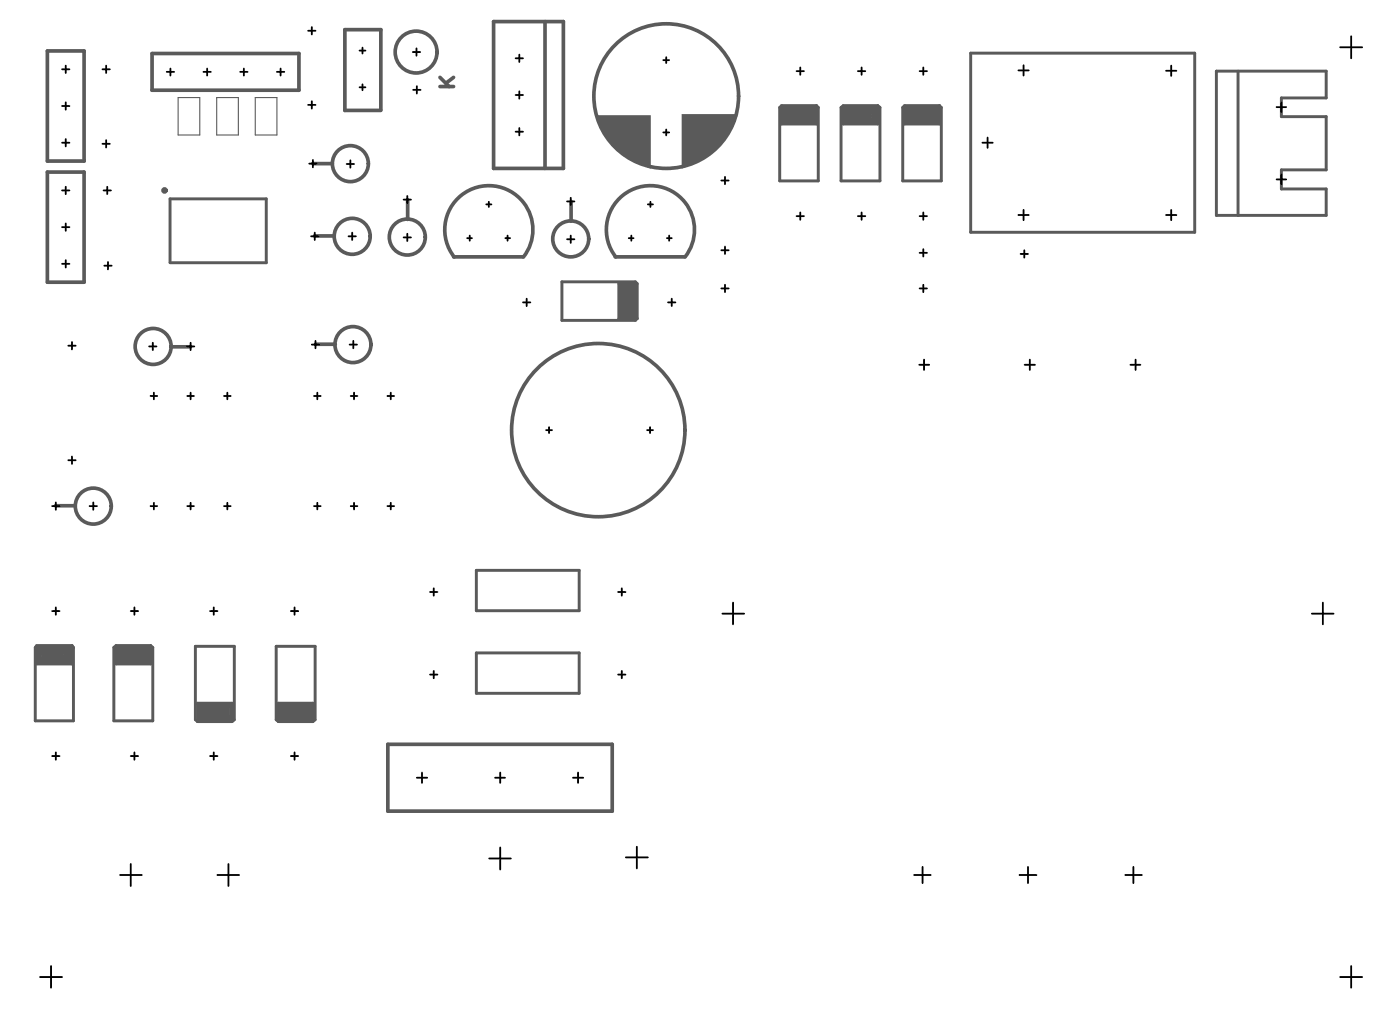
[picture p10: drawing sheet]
<svg xmlns="http://www.w3.org/2000/svg" width="161mm" height="118mm" viewBox="0 0 161 118" stroke-linecap="round" stroke-linejoin="round" font-family="sans-serif">
<g fill="#5a5a5a">
<path d="M68.4 13.2h6.4v6.2l-3.1-1.5-2.3-2.5z"/>
<path d="M78.3 13.1h6.5l-.6 1.6-1.4 1.9-1.5 1.3-3 1.5z"/>
</g>
<g fill="none" stroke="#5a5a5a" stroke-width=".34">
<path d="M89.6 12.3l.2-.2h4l.2 .2v8.5h-4.4zM93.8 12.1v2.1h-4v-1.9h3.8v1.7h-3.6v-1.4h3.4v1.2h-3.2v-1h3v1l-.2-.2h-2.6v-.6h2.6v.4h-2.4v-.2h2.2M96.6 12.3l.3-.2h4l.2 .2v8.5h-4.5zM100.9 12.1v2.1h-4v-1.9h3.8v1.7h-3.6v-1.4h3.3v1.2h-3.1v-1h3v1l-.3-.2h-2.5v-.6h2.5v.4h-2.3v-.2h2.1M103.7 12.3l.2-.2h4l.3 .2v8.5h-4.5zM107.9 12.1v2.1h-4v-1.9h3.8v1.7h-3.5v-1.4h3.3v1.2h-3.1v-1h2.9v1l-.2-.2h-2.5v-.6h2.5v.4h-2.3v-.2h2.1M111.5 6.1h25.8v20.6h-25.8zM139.8 8.2h12.6v3h-5.2v2.2h5.2v6.1h-5.2v2.2h5.2v3h-12.6zM142.3 8.2v16.5M19.5 30.1v-7.3h11.1v7.4h-11.1M64.6 32.4h8.4l.2 .2v4l-.2 .2h-8.4zM72.2 35.5v-2.1h-.2v2.3h.4v-2.5h-.7v2.5l-.2 .2h1.1v-2.9h-1.1v3.2h1.3v-3.4h-1.5v3.6h1.7v-3.8h-1.9v4h2.1"/>
<path d="M4.2 74.1h4.1l.1 .3v8.4h-4.3v-8.4zM8.3 74.1v2.1h-4.1v-1.8h3.8v1.6h-3.5v-1.4h3.3v1.2h-3.2v-1h3v1l-.2-.2h-2.5v-.6h2.5v.4h-2.3v-.2h2.1M13.1 74.4l.2-.3h4l.3 .3v8.4h-4.5zM17.3 74.1v2.1h-4v-1.8h3.8v1.6h-3.6v-1.4h3.4v1.2h-3.1v-1h2.9v1l-.2-.2h-2.6v-.6h2.6v.4h-2.3v-.2h2.1M22.5 74.2h4.4v8.5l-.2 .2h-4l-.2-.2zM31.7 74.2h4.5v8.5l-.2 .2h-4l-.3-.2zM54.7 65.5h11.9v4.6h-11.9zM54.7 75h11.9v4.6h-11.9zM23.7 81.8h2.1v-.2h-2.3v.4h2.6v-.6h-2.6l-.2-.2v1h2.9v-1h-3.1v1.2h3.4v-1.4h-3.6v1.7h3.8v-1.9h-4v2.1M33 81.8h2.1v-.2h-2.3v.4h2.6v-.6h-2.6l-.2-.2v1h2.9v-1h-3.1v1.2h3.4v-1.4h-3.6v1.7h3.8v-1.9h-4v2.1"/>
<circle cx="18.9" cy="21.9" r=".21"/>
</g>
<g fill="none" stroke="#5a5a5a" stroke-width=".42">
<path d="M5.4 5.9h4.3v12.6h-4.3zM5.4 19.8h4.3v12.6h-4.3zM17.5 6.1h16.9v4.3h-16.9zM35.9 18.8h2.3M43.8 12.6v-9.2h-4.2v9.3h4.2M50.6 9.9h1.5M50.6 8.9l1 1M52.1 8.9l-.9 .7M56.7 2.5h8v16.8h-8zM62.6 2.5v16.8M19.6 39.8h2.3M36.1 27.1h2.3"/>
<path d="M36.3 39.5h2.2M46.8 22.9v2.3M52.1 29.5h8M52.2 29.5a5.1 5.1 0 0 1 .5-6.8 5.1 5.1 0 0 1 6.9 0 5.1 5.1 0 0 1 .5 6.8M65.6 23.1v2.3M70.7 29.5h8M70.8 29.5a5.1 5.1 0 0 1 .5-6.8 5.1 5.1 0 0 1 6.9 0 5.1 5.1 0 0 1 .5 6.8M6.4 58.1h2.3M44.6 85.5h25.7v7.7h-25.7z"/>
<circle cx="40.3" cy="18.8" r="2.07"/>
<circle cx="47.8" cy="6" r="2.4"/>
<circle cx="76.6" cy="11" r="8.3"/>
<circle cx="17.6" cy="39.8" r="2.07"/>
<circle cx="40.5" cy="27.1" r="2.07"/>
<circle cx="40.6" cy="39.6" r="2.07"/>
<circle cx="46.8" cy="27.2" r="2.07"/>
<circle cx="65.6" cy="27.4" r="2.07"/>
<circle cx="10.7" cy="58.1" r="2.07"/>
<circle cx="68.7" cy="49.4" r="10"/>
</g>
<path d="M20.5 11.2h2.5v4.3h-2.5zM24.9 11.2h2.5v4.3h-2.5zM29.3 11.2h2.5v4.3h-2.5z" fill="none" stroke="#5a5a5a" stroke-width=".13"/>
<g fill="none" stroke="#000" stroke-width=".21">
<path d="M7.1 16.4h.9M7.1 8h.9M7.1 12.2h.9M7.6 7.5v.9M7.6 11.8v.8M7.6 16v.8M11.8 16.5h.8M11.8 8h.8M12.2 7.5v.9M12.2 16.1v.8M19.2 8.3h.8M19.6 7.9v.8"/>
<path d="M23.4 8.3h.8M23.8 7.9v.8M27.6 8.3h.8M28 7.9v.8M31.8 8.3h.9M32.2 7.9v.8M35.4 12h.9M35.4 3.5h.9M35.5 18.8h.9M35.8 3.1v.9M35.8 11.6v.9M36 18.4v.8"/>
<path d="M39.8 18.8h.9M40.3 18.4v.9M41.3 5.8h.7M41.3 10h.7M41.7 5.5v.6M41.7 9.7v.7M47.4 6h.9M47.5 10.3h.8M47.9 5.6v.8M47.9 9.9v.8M59.2 10.9h.9M59.2 15.1h.9"/>
<path d="M59.2 6.7h.9M59.7 6.3v.8M59.7 10.5v.8M59.7 14.7v.8M76.2 15.2h.7M76.2 6.9h.7M76.6 6.6v.6M76.6 14.9v.6M91.5 8.2h.9M92 7.7v.9M98.6 8.2h.8M99 7.7v.9"/>
<path d="M105.7 8.2h.8M106.1 7.7v.9M112.9 16.4h1.2M113.5 15.8v1.2M117 8.1h1.2M117.6 7.5v1.2M134 8.1h1.2M134.6 7.5v1.2M146.7 12.3h1.1M147.2 11.8v1M154 5.4h2.5M155.3 4.2v2.5"/>
<path d="M7.1 21.9h.9M7.1 26.1h.9M7.1 30.3h.9M7.6 21.4v.9M7.6 25.7v.8M7.6 29.9v.8M7.8 39.7h.9M8.3 39.3v.8M11.9 21.9h.8M12 30.5h.8M12.3 21.4v.9M12.4 30.1v.8"/>
<path d="M17.1 39.8h.9M17.6 39.4v.8M21.5 39.8h.8M21.9 39.4v.8M35.7 27.1h.9M35.8 39.6h.9M36.2 26.7v.9M36.3 39.2v.8M40 27.1h.9M40.2 39.6h.8M40.5 26.7v.9M40.6 39.2v.8"/>
<path d="M46.4 27.3h.8M46.4 22.9h.8M46.8 22.5v.8M46.8 26.8v.9M53.7 27.4h.5M54 27.1v.5M55.9 23.5h.6M56.2 23.2v.6M58.1 27.4h.5M58.3 27.1v.5M60.1 34.7h.8M60.5 34.3v.8"/>
<path d="M65.2 27.5h.8M65.2 23.1h.8M65.6 22.7v.9M65.6 27.1v.8M72.2 27.4h.6M72.5 27.1v.5M74.4 23.5h.6M74.7 23.2v.6M76.6 27.4h.6M76.8 34.7h.8M76.9 27.1v.5M77.2 34.3v.8"/>
<path d="M82.9 33.1h.8M82.9 28.7h.8M82.9 20.7h.8M83.3 20.3v.9M83.3 28.3v.9M83.3 32.7v.8M91.5 24.8h.9M92 24.4v.8M98.6 24.8h.8M99 24.4v.8M105.7 29h.8M105.7 33.1h.8"/>
<path d="M105.7 24.8h.8M106.1 24.4v.8M106.1 28.6v.9M106.1 32.7v.8M117 24.7h1.2M117.3 29.2h.8M117.6 24.1v1.2M117.7 28.7v.9M134 24.7h1.2M134.6 24.1v1.2M146.7 20.6h1.1M147.2 20.1v1.1"/>
<path d="M6 58.1h.8M6.4 57.7v.8M7.8 52.9h.9M8.3 52.4v.9M10.3 58.1h.8M10.7 57.7v.8M17.3 58.1h.8M17.3 45.5h.8M17.7 45.1v.8M17.7 57.7v.8M21.5 58.1h.8M21.5 45.5h.8"/>
<path d="M21.9 45.1v.8M21.9 57.7v.8M25.7 58.1h.8M25.7 45.5h.8M26.1 45.1v.8M26.1 57.7v.8M36.1 58.1h.7M36.1 45.5h.7M36.5 45.1v.8M36.5 57.7v.8M40.3 58.1h.8M40.3 45.5h.8"/>
<path d="M40.7 45.1v.8M40.7 57.7v.8M44.5 58.1h.8M44.5 45.5h.8M44.9 45.1v.8M44.9 57.7v.8M62.8 49.4h.6M63.1 49.1v.6M74.4 49.4h.6M74.7 49.1v.6M105.6 41.9h1.2M106.2 41.3v1.2"/>
<path d="M117.7 41.9h1.2M118.3 41.3v1.2M129.9 41.9h1.1M130.5 41.3v1.2M6 70.2h.8M6.4 69.8v.8M15 70.2h.9M15.4 69.8v.8M24.1 70.2h.9M24.6 69.8v.8M33.4 70.2h.9M33.8 69.8v.8"/>
<path d="M49.4 68h.9M49.4 77.5h.9M49.8 67.6v.8M49.8 77v.9M71 68h.9M71 77.5h.9M71.4 67.6v.8M71.4 77v.9M83 70.5h2.5M84.2 69.2v2.5M150.7 70.5h2.5M152 69.2v2.5"/>
<path d="M6 86.8h.8M6.4 86.4v.9M15 86.8h.9M15 99.2v2.6M15.4 86.4v.9M24.1 86.8h.9M24.6 86.4v.9M26.2 99.2v2.6M33.4 86.8h.9M33.8 86.4v.9M47.9 89.3h1.2M48.5 88.7v1.2"/>
<path d="M56.2 98.6h2.5M56.9 89.3h1.1M57.5 88.7v1.2M57.5 97.3v2.6M65.8 89.3h1.2M66.4 88.7v1.2M71.9 98.5h2.5M73.2 97.2v2.5M106 99.6v1.8M118.1 99.6v1.8M130.2 99.6v1.8M4.6 112.2h2.5"/>
<path d="M5.9 110.9v2.5M13.8 100.5h2.5M25 100.5h2.5M105 100.5h1.9M117.1 100.5h2M129.3 100.5h1.9M154 112.2h2.5M155.3 110.9v2.5"/>
</g>
</svg>
